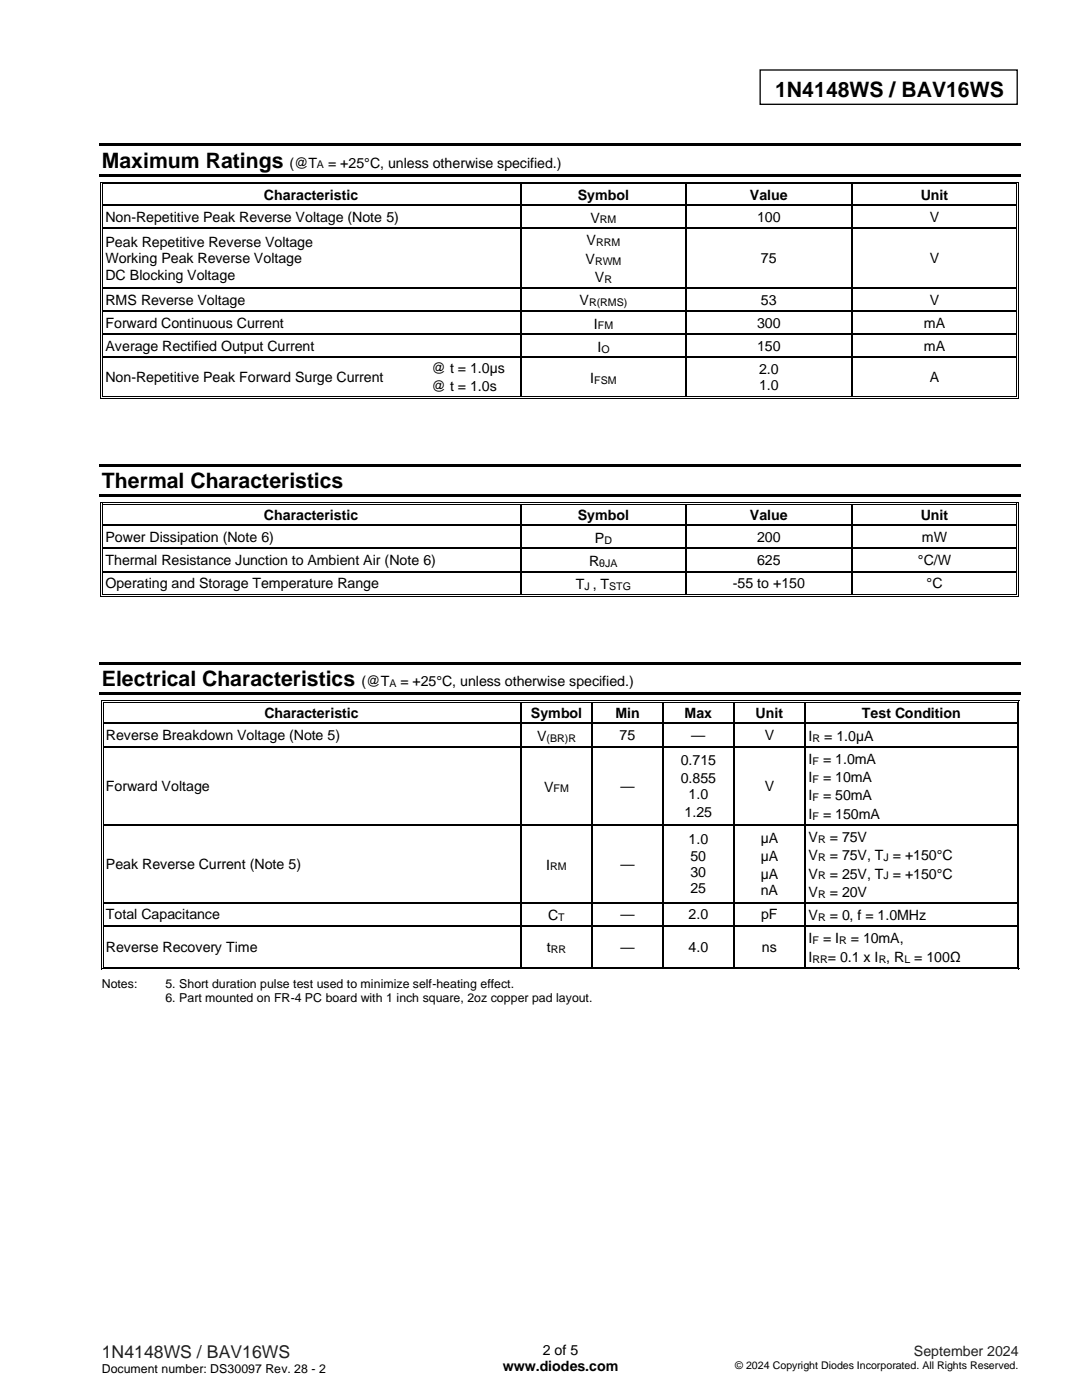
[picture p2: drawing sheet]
<svg xmlns="http://www.w3.org/2000/svg" width="216mm" height="279mm" viewBox="0 0 216 279" stroke-linecap="round" stroke-linejoin="round" font-family="sans-serif">
<defs><g id="words">
<g font-size="4.2">
<text x="154.7" y="19.3">1N4148WS / BAV16WS</text>
<text x="20.3" y="33.5">Maximum Ratings</text>
<text x="20.3" y="97.4">Thermal Characteristics</text>
<text x="20.3" y="136.9">Electrical Characteristics</text>
</g>
<text font-size="3.5" fill="#231f20" x="20.3" y="271">1N4148WS / BAV16WS</text>
<g font-size="2.8">
<text x="57.8" y="33.5">(@T</text>
<text x="65.5" y="33.5">= +25°C, unless otherwise specified.)</text>
<text x="52.7" y="39.8">Characteristic</text>
<text x="115.3" y="39.8">Symbol</text>
<text x="149.6" y="39.8">Value</text>
<text x="183.7" y="39.8">Unit</text>
<text x="21" y="44.2">Non-Repetitive Peak Reverse Voltage (Note 5)</text>
<text x="117.8" y="44.4">V</text>
<text x="151.1" y="44.2">100</text>
<text x="185.5" y="44.2">V</text>
<text x="21" y="49.3">Peak Repetitive Reverse Voltage</text>
<text x="21" y="52.5">Working Peak Reverse Voltage</text>
<text x="116.8" y="52.6">V</text>
<text x="117" y="49">V</text>
<text x="151.8" y="52.5">75</text>
<text x="185.5" y="52.5">V</text>
<text x="21" y="55.8">DC Blocking Voltage</text>
<text x="118.7" y="56.4">V</text>
<text x="21" y="60.8">RMS Reverse Voltage</text>
<text x="21" y="65.4">Forward Continuous Current</text>
<text x="115.6" y="60.9">V</text>
<text x="118.5" y="65.6">I</text>
<text x="151.1" y="65.4">300</text>
<text x="151.8" y="60.8">53</text>
<text x="184.4" y="65.4">mA</text>
<text x="185.5" y="60.8">V</text>
<text x="21" y="70">Average Rectified Output Current</text>
<text x="119.2" y="70.2">I</text>
<text x="151.1" y="70">150</text>
<text x="184.4" y="70">mA</text>
<text x="21" y="76.2">Non-Repetitive Peak Forward Surge Current</text>
<text x="86.1" y="74.5">@ t = 1.0µs</text>
<text x="117.8" y="76.4">I</text>
<text x="151.5" y="74.6">2.0</text>
<text x="151.5" y="77.9">1.0</text>
<text x="185.5" y="76.2">A</text>
<text x="86.1" y="78.1">@ t = 1.0s</text>
<text x="52.7" y="103.7">Characteristic</text>
<text x="115.3" y="103.7">Symbol</text>
<text x="149.6" y="103.7">Value</text>
<text x="183.7" y="103.7">Unit</text>
<text x="21" y="108.2">Power Dissipation (Note 6)</text>
<text x="21" y="112.8">Thermal Resistance Junction to Ambient Air (Note 6)</text>
<text x="117.5" y="112.9">R</text>
<text x="118.7" y="108.3">P</text>
<text x="151.1" y="108.2">200</text>
<text x="151.1" y="112.8">625</text>
<text x="183.2" y="112.8">°C/W</text>
<text x="184" y="108.2">mW</text>
<text x="21" y="117.4">Operating and Storage Temperature Range</text>
<text x="114.9" y="117.5">T , T</text>
<text x="146.2" y="117.4">-55 to +150</text>
<text x="184.9" y="117.4">°C</text>
<text x="72.2" y="136.9">(@T</text>
<text x="79.9" y="136.9">= +25°C, unless otherwise specified.)</text>
<text x="52.8" y="143.3">Characteristic</text>
<text x="105.9" y="143.3">Symbol</text>
<text x="122.8" y="143.3">Min</text>
<text x="136.6" y="143.3">Max</text>
<text x="150.8" y="143.3">Unit</text>
<text x="172" y="143.3">Test Condition</text>
<text x="21.1" y="147.7">Reverse Breakdown Voltage (Note 5)</text>
<text x="107.2" y="147.8">V</text>
<text x="123.6" y="147.7">75</text>
<text x="137.9" y="147.7">—</text>
<text x="152.6" y="147.7">V</text>
<text x="161.3" y="147.8">I</text>
<text x="164.5" y="147.8">= 1.0µA</text>
<text x="135.8" y="152.6">0.715</text>
<text x="161.3" y="152.5">I</text>
<text x="164.2" y="152.5">= 1.0mA</text>
<text x="21.1" y="157.8">Forward Voltage</text>
<text x="108.6" y="158">V</text>
<text x="123.8" y="157.8">—</text>
<text x="135.8" y="156.2">0.855</text>
<text x="137.4" y="159.5">1.0</text>
<text x="152.6" y="157.8">V</text>
<text x="161.3" y="156.1">I</text>
<text x="161.3" y="159.7">I</text>
<text x="164.2" y="156.1">= 10mA</text>
<text x="164.2" y="159.7">= 50mA</text>
<text x="136.6" y="163.1">1.25</text>
<text x="161.3" y="163.4">I</text>
<text x="164.2" y="163.4">= 150mA</text>
<text x="21.1" y="173.4">Peak Reverse Current (Note 5)</text>
<text x="109" y="173.5">I</text>
<text x="123.8" y="173.4">—</text>
<text x="137.4" y="168.5">1.0</text>
<text x="137.8" y="171.8">50</text>
<text x="151.8" y="168.2">µA</text>
<text x="151.8" y="171.8">µA</text>
<text x="161.3" y="168">V</text>
<text x="161.3" y="171.7">V</text>
<text x="165.6" y="168">= 75V</text>
<text x="165.6" y="171.7">= 75V, T = +150°C</text>
<text x="137.8" y="175">30</text>
<text x="137.8" y="178.3">25</text>
<text x="151.8" y="175.4">µA</text>
<text x="151.8" y="178.6">nA</text>
<text x="161.3" y="175.3">V</text>
<text x="161.3" y="179">V</text>
<text x="165.6" y="175.3">= 25V, T = +150°C</text>
<text x="165.6" y="179">= 20V</text>
<text x="21.1" y="183.5">Total Capacitance</text>
<text x="109.4" y="183.6">C</text>
<text x="123.8" y="183.5">—</text>
<text x="137.4" y="183.5">2.0</text>
<text x="151.9" y="183.5">pF</text>
<text x="161.3" y="183.6">V</text>
<text x="165.6" y="183.6">= 0, f = 1.0MHz</text>
<text x="21.1" y="189.9">Reverse Recovery Time</text>
<text x="109.1" y="190.1">t</text>
<text x="123.8" y="189.9">—</text>
<text x="137.4" y="189.9">4.0</text>
<text x="152" y="189.9">ns</text>
<text x="161.3" y="188.2">I</text>
<text x="161.3" y="191.9">I</text>
<text x="164.2" y="188.2">= I</text>
<text x="165.2" y="191.9">= 0.1 x I , R = 100Ω</text>
<text x="169.7" y="188.2">= 10mA,</text>
<text x="100.3" y="273.5">www.diodes.com</text>
<text x="108.3" y="270.3">2 of 5</text>
</g>
<text font-size="2.8" fill="#231f20" x="182.4" y="270.7">September 2024</text>
<g font-size="2.5">
<text x="20.3" y="197.2">Notes:</text>
<text x="33" y="197.2">5. Short duration pulse test used to minimize self-heating effect.</text>
<text x="33" y="200">6. Part mounted on FR-4 PC board with 1 inch square, 2oz copper pad layout.</text>
<text x="20.3" y="274.1">Document number: DS30097 Rev. 28 - 2</text>
</g>
<g font-size="2.1">
<text x="63.3" y="33.6">A</text>
<text x="119.7" y="44.6">RM</text>
<text x="118.7" y="52.8">RWM</text>
<text x="118.9" y="49.2">RRM</text>
<text x="120.6" y="56.5">R</text>
<text x="117.5" y="61.1">R(RMS)</text>
<text x="119.3" y="65.8">FM</text>
<text x="120" y="70.4">O</text>
<text x="118.6" y="76.6">FSM</text>
<text x="119.6" y="113.1">θJA</text>
<text x="120.6" y="108.5">D</text>
<text x="116.6" y="117.7">J</text>
<text x="121.6" y="117.7">STG</text>
<text x="77.7" y="137.1">A</text>
<text x="109.1" y="148">(BR)R</text>
<text x="162.1" y="148">R</text>
<text x="162.1" y="152.6">F</text>
<text x="110.5" y="158.1">FM</text>
<text x="162.1" y="156.3">F</text>
<text x="162.1" y="159.9">F</text>
<text x="162.1" y="163.6">F</text>
<text x="109.8" y="173.7">RM</text>
<text x="163.2" y="168.2">R</text>
<text x="163.2" y="171.9">R</text>
<text x="176.3" y="171.9">J</text>
<text x="163.2" y="175.5">R</text>
<text x="163.2" y="179.2">R</text>
<text x="176.3" y="175.5">J</text>
<text x="111.4" y="183.8">T</text>
<text x="163.2" y="183.8">R</text>
<text x="109.9" y="190.2">RR</text>
<text x="162.1" y="188.4">F</text>
<text x="167.5" y="188.4">R</text>
<text x="162.1" y="192.1">RR</text>
<text x="175.3" y="192.1">R</text>
<text x="180.5" y="192.1">L</text>
<text x="146.7" y="273.3">© 2024 Copyright Diodes Incorporated. All Rights Reserved.</text>
</g>
</g></defs>
<path d="M151.7 14h51.3v6.8h-51.3z" fill="none" stroke="#000" stroke-width=".26"/>
<g fill="#000">
<path d="M19.8 28.6h183.9v.5h-183.9z" fill-rule="evenodd"/>
<path d="M19.8 34.7h183.9v.5h-183.9z" fill-rule="evenodd"/>
<path d="M20.1 36.3h.1v.5h-.1z" fill-rule="evenodd"/>
<path d="M20.1 36.3h.5v.2h-.5z" fill-rule="evenodd"/>
<path d="M20.4 36.6h.2v.2h-.2z" fill-rule="evenodd"/>
<path d="M20.4 36.6h.2v.2h-.2z" fill-rule="evenodd"/>
<path d="M103.7 36.8h.3z" fill-rule="evenodd"/>
<path d="M103.7 36.3h.5v.2h-.5z" fill-rule="evenodd"/>
<path d="M103.7 36.6h.5v.2h-.5z" fill-rule="evenodd"/>
<path d="M136.8 36.8h.3z" fill-rule="evenodd"/>
<path d="M136.8 36.3h.5v.2h-.5z" fill-rule="evenodd"/>
<path d="M136.8 36.6h.5v.2h-.5z" fill-rule="evenodd"/>
<path d="M169.9 36.8h.2z" fill-rule="evenodd"/>
<path d="M169.9 36.3h.5v.2h-.5z" fill-rule="evenodd"/>
<path d="M169.9 36.6h.5v.2h-.5z" fill-rule="evenodd"/>
<path d="M202.8 36.3h.5v.2h-.5z" fill-rule="evenodd"/>
<path d="M202.8 36.6h.1v.2h-.1z" fill-rule="evenodd"/>
<path d="M202.8 36.6h.1v.2h-.1z" fill-rule="evenodd"/>
<path d="M203.1 36.3h.2v.5h-.2z" fill-rule="evenodd"/>
<path d="M20.1 40.8h.1v.2h-.1z" fill-rule="evenodd"/>
<path d="M20.1 45.4h.1v.2h-.1z" fill-rule="evenodd"/>
<path d="M20.1 57.3h.1v.3h-.1z" fill-rule="evenodd"/>
<path d="M20.4 40.8h.2v.2h-.2z" fill-rule="evenodd"/>
<path d="M20.4 45.4h.2v.2h-.2z" fill-rule="evenodd"/>
<path d="M20.4 57.3h.2v.3h-.2z" fill-rule="evenodd"/>
<path d="M103.7 40.8h.3v.2h-.3z" fill-rule="evenodd"/>
<path d="M103.7 45.4h.3v.2h-.3z" fill-rule="evenodd"/>
<path d="M103.7 57.3h.3v.3h-.3z" fill-rule="evenodd"/>
<path d="M136.8 40.8h.3v.2h-.3z" fill-rule="evenodd"/>
<path d="M136.8 45.4h.3v.2h-.3z" fill-rule="evenodd"/>
<path d="M136.8 57.3h.3v.3h-.3z" fill-rule="evenodd"/>
<path d="M169.9 40.8h.2v.2h-.2z" fill-rule="evenodd"/>
<path d="M169.9 45.4h.2v.2h-.2z" fill-rule="evenodd"/>
<path d="M169.9 57.3h.2v.3h-.2z" fill-rule="evenodd"/>
<path d="M202.8 40.8h.1v.2h-.1z" fill-rule="evenodd"/>
<path d="M202.8 45.4h.1v.2h-.1z" fill-rule="evenodd"/>
<path d="M202.8 57.3h.1v.3h-.1z" fill-rule="evenodd"/>
<path d="M203.1 40.8h.2v.2h-.2z" fill-rule="evenodd"/>
<path d="M203.1 45.4h.2v.2h-.2z" fill-rule="evenodd"/>
<path d="M203.1 57.3h.2v.3h-.2z" fill-rule="evenodd"/>
<path d="M20.1 61.9h.1v.3h-.1z" fill-rule="evenodd"/>
<path d="M20.1 66.6h.1v.2h-.1z" fill-rule="evenodd"/>
<path d="M20.1 71.2h.1v.3h-.1z" fill-rule="evenodd"/>
<path d="M20.1 79h.1v.6h-.1z" fill-rule="evenodd"/>
<path d="M20.1 79.4h.5v.2h-.5z" fill-rule="evenodd"/>
<path d="M20.4 61.9h.2v.3h-.2z" fill-rule="evenodd"/>
<path d="M20.4 66.6h.2v.2h-.2z" fill-rule="evenodd"/>
<path d="M20.4 71.2h.2v.3h-.2z" fill-rule="evenodd"/>
<path d="M20.4 79h.2v.2h-.2z" fill-rule="evenodd"/>
<path d="M20.4 79h.2v.2h-.2z" fill-rule="evenodd"/>
<path d="M85.2 79h.5v.2h-.5z" fill-rule="evenodd"/>
<path d="M85.2 79.4h.5v.2h-.5z" fill-rule="evenodd"/>
<path d="M85.4 71.2h.3v.3h-.3z" fill-rule="evenodd"/>
<path d="M103.7 61.9h.3v.3h-.3z" fill-rule="evenodd"/>
<path d="M103.7 66.6h.3v.2h-.3z" fill-rule="evenodd"/>
<path d="M103.7 71.2h.3v.3h-.3z" fill-rule="evenodd"/>
<path d="M103.7 79h.5v.2h-.5z" fill-rule="evenodd"/>
<path d="M103.7 79.4h.5v.2h-.5z" fill-rule="evenodd"/>
<path d="M136.8 61.9h.3v.3h-.3z" fill-rule="evenodd"/>
<path d="M136.8 66.6h.3v.2h-.3z" fill-rule="evenodd"/>
<path d="M136.8 71.2h.3v.3h-.3z" fill-rule="evenodd"/>
<path d="M136.8 79h.5v.2h-.5z" fill-rule="evenodd"/>
<path d="M136.8 79.4h.5v.2h-.5z" fill-rule="evenodd"/>
<path d="M169.9 61.9h.2v.3h-.2z" fill-rule="evenodd"/>
<path d="M169.9 66.6h.2v.2h-.2z" fill-rule="evenodd"/>
<path d="M169.9 71.2h.2v.3h-.2z" fill-rule="evenodd"/>
<path d="M169.9 79h.5v.2h-.5z" fill-rule="evenodd"/>
<path d="M169.9 79.4h.5v.2h-.5z" fill-rule="evenodd"/>
<path d="M202.8 61.9h.1v.3h-.1z" fill-rule="evenodd"/>
<path d="M202.8 66.6h.1v.2h-.1z" fill-rule="evenodd"/>
<path d="M202.8 71.2h.1v.3h-.1z" fill-rule="evenodd"/>
<path d="M202.8 79.4h.5v.2h-.5z" fill-rule="evenodd"/>
<path d="M202.8 79h.1v.2h-.1z" fill-rule="evenodd"/>
<path d="M202.8 79h.1v.2h-.1z" fill-rule="evenodd"/>
<path d="M203.1 61.9h.2v.3h-.2z" fill-rule="evenodd"/>
<path d="M203.1 66.6h.2v.2h-.2z" fill-rule="evenodd"/>
<path d="M203.1 71.2h.2v.3h-.2z" fill-rule="evenodd"/>
<path d="M203.1 79h.2v.6h-.2z" fill-rule="evenodd"/>
<path d="M19.8 92.6h183.9v.5h-183.9z" fill-rule="evenodd"/>
<path d="M19.8 98.6h183.9v.5h-183.9z" fill-rule="evenodd"/>
<path d="M20.1 100.2h.1v.6h-.1z" fill-rule="evenodd"/>
<path d="M20.1 100.2h.5v.2h-.5z" fill-rule="evenodd"/>
<path d="M20.1 104.7h.1v.3h-.1z" fill-rule="evenodd"/>
<path d="M20.1 109.3h.1v.3h-.1z" fill-rule="evenodd"/>
<path d="M20.1 113.9h.1v.3h-.1z" fill-rule="evenodd"/>
<path d="M20.1 118.6h.1v.5h-.1z" fill-rule="evenodd"/>
<path d="M20.1 118.9h.5v.2h-.5z" fill-rule="evenodd"/>
<path d="M20.4 100.6h.2v.2h-.2z" fill-rule="evenodd"/>
<path d="M20.4 100.6h.2v.1h-.2z" fill-rule="evenodd"/>
<path d="M20.4 104.7h.2v.3h-.2z" fill-rule="evenodd"/>
<path d="M20.4 109.3h.2v.3h-.2z" fill-rule="evenodd"/>
<path d="M20.4 113.9h.2v.3h-.2z" fill-rule="evenodd"/>
<path d="M20.4 118.6h.2v.2h-.2z" fill-rule="evenodd"/>
<path d="M20.4 118.6h.2v.2h-.2z" fill-rule="evenodd"/>
<path d="M103.7 100.7l.3 .1z" fill-rule="evenodd"/>
<path d="M103.7 100.2h.5v.2h-.5z" fill-rule="evenodd"/>
<path d="M103.7 100.6h.5v.1h-.5z" fill-rule="evenodd"/>
<path d="M103.7 104.7h.3v.3h-.3z" fill-rule="evenodd"/>
<path d="M103.7 109.3h.3v.3h-.3z" fill-rule="evenodd"/>
<path d="M103.7 113.9h.3v.3h-.3z" fill-rule="evenodd"/>
<path d="M103.7 118.6h.5v.2h-.5z" fill-rule="evenodd"/>
<path d="M103.7 118.9h.5v.2h-.5z" fill-rule="evenodd"/>
<path d="M136.8 100.7l.3 .1z" fill-rule="evenodd"/>
<path d="M136.8 100.2h.5v.2h-.5z" fill-rule="evenodd"/>
<path d="M136.8 100.6h.5v.1h-.5z" fill-rule="evenodd"/>
<path d="M136.8 104.7h.3v.3h-.3z" fill-rule="evenodd"/>
<path d="M136.8 109.3h.3v.3h-.3z" fill-rule="evenodd"/>
<path d="M136.8 113.9h.3v.3h-.3z" fill-rule="evenodd"/>
<path d="M136.8 118.6h.5v.2h-.5z" fill-rule="evenodd"/>
<path d="M136.8 118.9h.5v.2h-.5z" fill-rule="evenodd"/>
<path d="M169.9 100.7l.2 .1z" fill-rule="evenodd"/>
<path d="M169.9 100.2h.5v.2h-.5z" fill-rule="evenodd"/>
<path d="M169.9 100.6h.5v.1h-.5z" fill-rule="evenodd"/>
<path d="M169.9 104.7h.2v.3h-.2z" fill-rule="evenodd"/>
<path d="M169.9 109.3h.2v.3h-.2z" fill-rule="evenodd"/>
<path d="M169.9 113.9h.2v.3h-.2z" fill-rule="evenodd"/>
<path d="M169.9 118.6h.5v.2h-.5z" fill-rule="evenodd"/>
<path d="M169.9 118.9h.5v.2h-.5z" fill-rule="evenodd"/>
<path d="M202.8 100.2h.5v.2h-.5z" fill-rule="evenodd"/>
<path d="M202.8 100.6h.1v.2h-.1z" fill-rule="evenodd"/>
<path d="M202.8 100.6h.1v.1h-.1z" fill-rule="evenodd"/>
<path d="M202.8 104.7h.1v.3h-.1z" fill-rule="evenodd"/>
<path d="M202.8 109.3h.1v.3h-.1z" fill-rule="evenodd"/>
<path d="M202.8 113.9h.1v.3h-.1z" fill-rule="evenodd"/>
<path d="M202.8 118.9h.5v.2h-.5z" fill-rule="evenodd"/>
<path d="M202.8 118.6h.1v.2h-.1z" fill-rule="evenodd"/>
<path d="M202.8 118.6h.1v.2h-.1z" fill-rule="evenodd"/>
<path d="M203.1 100.2h.2v.6h-.2z" fill-rule="evenodd"/>
<path d="M203.1 104.7h.2v.3h-.2z" fill-rule="evenodd"/>
<path d="M203.1 109.3h.2v.3h-.2z" fill-rule="evenodd"/>
<path d="M203.1 113.9h.2v.3h-.2z" fill-rule="evenodd"/>
<path d="M203.1 118.6h.2v.5h-.2z" fill-rule="evenodd"/>
<path d="M19.8 132.1h183.9v.5h-183.9z" fill-rule="evenodd"/>
<path d="M19.8 138.2h183.9v.5h-183.9z" fill-rule="evenodd"/>
<path d="M20.2 139.8h.5v.1h-.5z" fill-rule="evenodd"/>
<path d="M103.8 139.8h.5v.1h-.5z" fill-rule="evenodd"/>
<path d="M118 139.8h.5v.1h-.5z" fill-rule="evenodd"/>
<path d="M132.2 139.8h.5v.1h-.5z" fill-rule="evenodd"/>
<path d="M146.3 139.8h.5v.1h-.5z" fill-rule="evenodd"/>
<path d="M160.5 139.8h.5v.1h-.5z" fill-rule="evenodd"/>
<path d="M202.9 139.8h.5v.1h-.5z" fill-rule="evenodd"/>
<path d="M20.2 139.8h.1v.5h-.1z" fill-rule="evenodd"/>
<path d="M20.2 144.2h.1v.3h-.1z" fill-rule="evenodd"/>
<path d="M20.2 148.9h.1v.2h-.1z" fill-rule="evenodd"/>
<path d="M20.5 140.1h.2v.2h-.2z" fill-rule="evenodd"/>
<path d="M20.5 140.1h.2v.2h-.2z" fill-rule="evenodd"/>
<path d="M20.5 144.2h.2v.3h-.2z" fill-rule="evenodd"/>
<path d="M20.5 148.9h.2v.2h-.2z" fill-rule="evenodd"/>
<path d="M103.8 140.3h.3z" fill-rule="evenodd"/>
<path d="M103.8 140.1h.5v.2h-.5z" fill-rule="evenodd"/>
<path d="M103.8 144.2h.3v.3h-.3z" fill-rule="evenodd"/>
<path d="M103.8 148.9h.3v.2h-.3z" fill-rule="evenodd"/>
<path d="M118 140.3h.3z" fill-rule="evenodd"/>
<path d="M118 140.1h.5v.2h-.5z" fill-rule="evenodd"/>
<path d="M118 144.2h.3v.3h-.3z" fill-rule="evenodd"/>
<path d="M118 148.9h.3v.2h-.3z" fill-rule="evenodd"/>
<path d="M132.2 140.3h.2z" fill-rule="evenodd"/>
<path d="M132.2 140.1h.5v.2h-.5z" fill-rule="evenodd"/>
<path d="M132.2 144.2h.2v.3h-.2z" fill-rule="evenodd"/>
<path d="M132.2 148.9h.2v.2h-.2z" fill-rule="evenodd"/>
<path d="M146.3 140.3h.3z" fill-rule="evenodd"/>
<path d="M146.3 140.1h.5v.2h-.5z" fill-rule="evenodd"/>
<path d="M146.3 144.2h.3v.3h-.3z" fill-rule="evenodd"/>
<path d="M146.3 148.9h.3v.2h-.3z" fill-rule="evenodd"/>
<path d="M160.5 140.3h.3z" fill-rule="evenodd"/>
<path d="M160.5 140.1h.5v.2h-.5z" fill-rule="evenodd"/>
<path d="M160.5 144.2h.3v.3h-.3z" fill-rule="evenodd"/>
<path d="M160.5 148.9h.3v.2h-.3z" fill-rule="evenodd"/>
<path d="M202.9 140.1h.2v.2h-.2z" fill-rule="evenodd"/>
<path d="M202.9 140.1h.2v.2h-.2z" fill-rule="evenodd"/>
<path d="M202.9 144.2h.2v.3h-.2z" fill-rule="evenodd"/>
<path d="M202.9 148.9h.2v.2h-.2z" fill-rule="evenodd"/>
<path d="M203.2 139.8h.2v.5h-.2z" fill-rule="evenodd"/>
<path d="M203.2 144.2h.2v.3h-.2z" fill-rule="evenodd"/>
<path d="M203.2 148.9h.2v.2h-.2z" fill-rule="evenodd"/>
<path d="M20.2 164.4h.1v.3h-.1z" fill-rule="evenodd"/>
<path d="M20.5 164.4h.2v.3h-.2z" fill-rule="evenodd"/>
<path d="M103.8 164.4h.3v.3h-.3z" fill-rule="evenodd"/>
<path d="M118 164.4h.3v.3h-.3z" fill-rule="evenodd"/>
<path d="M132.2 164.4h.2v.3h-.2z" fill-rule="evenodd"/>
<path d="M146.3 164.4h.3v.3h-.3z" fill-rule="evenodd"/>
<path d="M160.5 164.4h.3v.3h-.3z" fill-rule="evenodd"/>
<path d="M202.9 164.4h.2v.3h-.2z" fill-rule="evenodd"/>
<path d="M203.2 164.4h.2v.3h-.2z" fill-rule="evenodd"/>
<path d="M20.2 180h.1v.3h-.1z" fill-rule="evenodd"/>
<path d="M20.2 184.6h.1v.3h-.1z" fill-rule="evenodd"/>
<path d="M20.2 192.9h.1v.5h-.1z" fill-rule="evenodd"/>
<path d="M20.2 193.3h.5v.1h-.5z" fill-rule="evenodd"/>
<path d="M20.5 180h.2v.3h-.2z" fill-rule="evenodd"/>
<path d="M20.5 184.6h.2v.3h-.2z" fill-rule="evenodd"/>
<path d="M20.5 192.9h.2v.2h-.2z" fill-rule="evenodd"/>
<path d="M20.5 192.9h.2v.2h-.2z" fill-rule="evenodd"/>
<path d="M103.8 180h.3v.3h-.3z" fill-rule="evenodd"/>
<path d="M103.8 184.6h.3v.3h-.3z" fill-rule="evenodd"/>
<path d="M103.8 192.9h.5v.2h-.5z" fill-rule="evenodd"/>
<path d="M103.8 193.3h.5v.1h-.5z" fill-rule="evenodd"/>
<path d="M118 180h.3v.3h-.3z" fill-rule="evenodd"/>
<path d="M118 184.6h.3v.3h-.3z" fill-rule="evenodd"/>
<path d="M118 192.9h.5v.2h-.5z" fill-rule="evenodd"/>
<path d="M118 193.3h.5v.1h-.5z" fill-rule="evenodd"/>
<path d="M132.2 180h.2v.3h-.2z" fill-rule="evenodd"/>
<path d="M132.2 184.6h.2v.3h-.2z" fill-rule="evenodd"/>
<path d="M132.2 192.9h.5v.2h-.5z" fill-rule="evenodd"/>
<path d="M132.2 193.3h.5v.1h-.5z" fill-rule="evenodd"/>
<path d="M146.3 180h.3v.3h-.3z" fill-rule="evenodd"/>
<path d="M146.3 184.6h.3v.3h-.3z" fill-rule="evenodd"/>
<path d="M146.3 192.9h.5v.2h-.5z" fill-rule="evenodd"/>
<path d="M146.3 193.3h.5v.1h-.5z" fill-rule="evenodd"/>
<path d="M160.5 180h.3v.3h-.3z" fill-rule="evenodd"/>
<path d="M160.5 184.6h.3v.3h-.3z" fill-rule="evenodd"/>
<path d="M160.5 192.9h.5v.2h-.5z" fill-rule="evenodd"/>
<path d="M160.5 193.3h.5v.1h-.5z" fill-rule="evenodd"/>
<path d="M202.9 180h.2v.3h-.2z" fill-rule="evenodd"/>
<path d="M202.9 184.6h.2v.3h-.2z" fill-rule="evenodd"/>
<path d="M202.9 193.3h.5v.1h-.5z" fill-rule="evenodd"/>
<path d="M202.9 192.9h.2v.2h-.2z" fill-rule="evenodd"/>
<path d="M202.9 192.9h.2v.2h-.2z" fill-rule="evenodd"/>
<path d="M203.2 180h.2v.3h-.2z" fill-rule="evenodd"/>
<path d="M203.2 184.6h.2v.3h-.2z" fill-rule="evenodd"/>
<path d="M203.2 192.9h.2v.5h-.2z" fill-rule="evenodd"/>
</g>
<g fill="none" stroke="#000" stroke-width=".2">
<path d="M20.2 36.8v4M20.5 36.8v4M20.6 36.4h83.1M20.6 36.7h83.1M104.2 36.4h32.6M104.2 36.7h32.6M137.3 36.4h32.6M137.3 36.7h32.6M170.4 36.4h32.4M170.4 36.7h32.4M202.9 36.8v4M203.2 36.8v4"/>
<path d="M20.2 41v4.4M20.2 45.6v11.7M20.2 57.6v4.3M20.5 41v4.4M20.5 45.6v11.7M20.5 57.6v4.3M202.9 41v4.4M202.9 45.6v11.7M202.9 57.6v4.3M203.2 41v4.4M203.2 45.6v11.7M203.2 57.6v4.3"/>
<path d="M20.2 62.2v4.4M20.2 66.8v4.4M20.2 71.5v7.5M20.5 62.2v4.4M20.5 66.8v4.4M20.5 71.5v7.5M20.6 79.5h64.8M20.6 79.1h64.8M85.7 79.5h18M85.7 79.1h18M104.2 79.5h32.6M104.2 79.1h32.6"/>
<path d="M137.3 79.5h32.6M137.3 79.1h32.6M170.4 79.5h32.4M170.4 79.1h32.4M202.9 62.2v4.4M202.9 66.8v4.4M202.9 71.5v7.5M203.2 62.2v4.4M203.2 66.8v4.4M203.2 71.5v7.5M20.2 100.8v3.9M20.2 105v4.3"/>
<path d="M20.2 109.6v4.3M20.2 114.2v4.4M20.5 100.8v3.9M20.5 105v4.3M20.5 109.6v4.3M20.5 114.2v4.4M20.6 100.3h83.1M20.6 100.6h83.1M20.6 119h83.1M20.6 118.7h83.1M104.2 100.3h32.6M104.2 100.6h32.6"/>
<path d="M104.2 119h32.6M104.2 118.7h32.6M137.3 100.3h32.6M137.3 100.6h32.6M137.3 119h32.6M137.3 118.7h32.6M170.4 100.3h32.4M170.4 100.6h32.4M170.4 119h32.4M170.4 118.7h32.4M202.9 100.8v3.9M202.9 105v4.3"/>
<path d="M202.9 109.6v4.3M202.9 114.2v4.4M203.2 100.8v3.9M203.2 105v4.3M203.2 109.6v4.3M203.2 114.2v4.4M20.7 139.8h83.1M104.3 139.8h13.7M118.5 139.8h13.7M132.7 139.8h13.6M146.8 139.8h13.7M161 139.8h41.9"/>
<path d="M20.2 140.3v3.9M20.2 144.5v4.4M20.2 149.1v15.3M20.6 140.3v3.9M20.6 144.5v4.4M20.6 149.1v15.3M20.7 140.2h83.1M104.3 140.2h13.7M118.5 140.2h13.7M132.7 140.2h13.6M146.8 140.2h13.7M161 140.2h41.9"/>
<path d="M203 140.3v3.9M203 144.5v4.4M203 149.1v15.3M203.3 140.3v3.9M203.3 144.5v4.4M203.3 149.1v15.3M20.2 164.7v15.3M20.6 164.7v15.3M203 164.7v15.3M203.3 164.7v15.3M20.2 180.3v4.3M20.2 184.9v8"/>
<path d="M20.6 180.3v4.3M20.6 184.9v8M20.7 193.4h83.1M20.7 193h83.1M104.3 193.4h13.7M104.3 193h13.7M118.5 193.4h13.7M118.5 193h13.7M132.7 193.4h13.6M132.7 193h13.6M146.8 193.4h13.7M146.8 193h13.7"/>
<path d="M161 193.4h41.9M161 193h41.9M203 180.3v4.3M203 184.9v8M203.3 180.3v4.3M203.3 184.9v8"/>
</g>
<g fill="none" stroke="#000" stroke-width=".25">
<path d="M103.9 36.8v4M136.9 36.8v4M170 36.8v4M20.6 40.9h83.1M20.6 45.5h83.1M20.6 57.5h83.1M103.9 41v4.4M103.9 45.6v11.7M103.9 57.6v4.3M104 40.9h32.8M104 45.5h32.8M104 57.5h32.8"/>
<path d="M136.9 41v4.4M136.9 45.6v11.7M136.9 57.6v4.3M137.1 40.9h32.8M137.1 45.5h32.8M137.1 57.5h32.8M170 41v4.4M170 45.6v11.7M170 57.6v4.3M170.1 40.9h32.7M170.1 45.5h32.7M170.1 57.5h32.7"/>
<path d="M20.6 62.1h83.1M20.6 66.7h83.1M20.6 71.3h64.8M85.7 71.3h18M103.9 62.2v4.4M103.9 66.8v4.4M103.9 71.5v7.5M104 62.1h32.8M104 66.7h32.8M104 71.3h32.8M136.9 62.2v4.4M136.9 66.8v4.4"/>
<path d="M136.9 71.5v7.5M137.1 62.1h32.8M137.1 66.7h32.8M137.1 71.3h32.8M170 62.2v4.4M170 66.8v4.4M170 71.5v7.5M170.1 62.1h32.7M170.1 66.7h32.7M170.1 71.3h32.7M20.6 104.8h83.1M20.6 109.4h83.1"/>
<path d="M20.6 114.1h83.1M103.9 100.8v3.9M103.9 105v4.3M103.9 109.6v4.3M103.9 114.2v4.4M104 104.8h32.8M104 109.4h32.8M104 114.1h32.8M136.9 100.8v3.9M136.9 105v4.3M136.9 109.6v4.3M136.9 114.2v4.4"/>
<path d="M137.1 104.8h32.8M137.1 109.4h32.8M137.1 114.1h32.8M170 100.8v3.9M170 105v4.3M170 109.6v4.3M170 114.2v4.4M170.1 104.8h32.7M170.1 109.4h32.7M170.1 114.1h32.7M20.7 144.4h83.1M20.7 149h83.1"/>
<path d="M103.9 140.3v3.9M103.9 144.5v4.4M103.9 149.1v15.3M104.1 144.4h13.9M104.1 149h13.9M118.1 140.3v3.9M118.1 144.5v4.4M118.1 149.1v15.3M118.3 144.4h13.9M118.3 149h13.9M132.3 140.3v3.9M132.3 144.5v4.4"/>
<path d="M132.3 149.1v15.3M132.4 144.4h13.9M132.4 149h13.9M146.5 140.3v3.9M146.5 144.5v4.4M146.5 149.1v15.3M146.6 144.4h13.9M146.6 149h13.9M160.6 140.3v3.9M160.6 144.5v4.4M160.6 149.1v15.3M160.8 144.4h42.1"/>
<path d="M160.8 149h42.1M20.7 164.6h83.1M103.9 164.7v15.3M104.1 164.6h13.9M118.1 164.7v15.3M118.3 164.6h13.9M132.3 164.7v15.3M132.4 164.6h13.9M146.5 164.7v15.3M146.6 164.6h13.9M160.6 164.7v15.3M160.8 164.6h42.1"/>
<path d="M20.7 180.2h83.1M20.7 184.8h83.1M103.9 180.3v4.3M103.9 184.9v8M104.1 180.2h13.9M104.1 184.8h13.9M118.1 180.3v4.3M118.1 184.9v8M118.3 180.2h13.9M118.3 184.8h13.9M132.3 180.3v4.3M132.3 184.9v8"/>
<path d="M132.4 180.2h13.9M132.4 184.8h13.9M146.5 180.3v4.3M146.5 184.9v8M146.6 180.2h13.9M146.6 184.8h13.9M160.6 180.3v4.3M160.6 184.9v8M160.8 180.2h42.1M160.8 184.8h42.1"/>
</g>
<use href="#words"/>
</svg>
